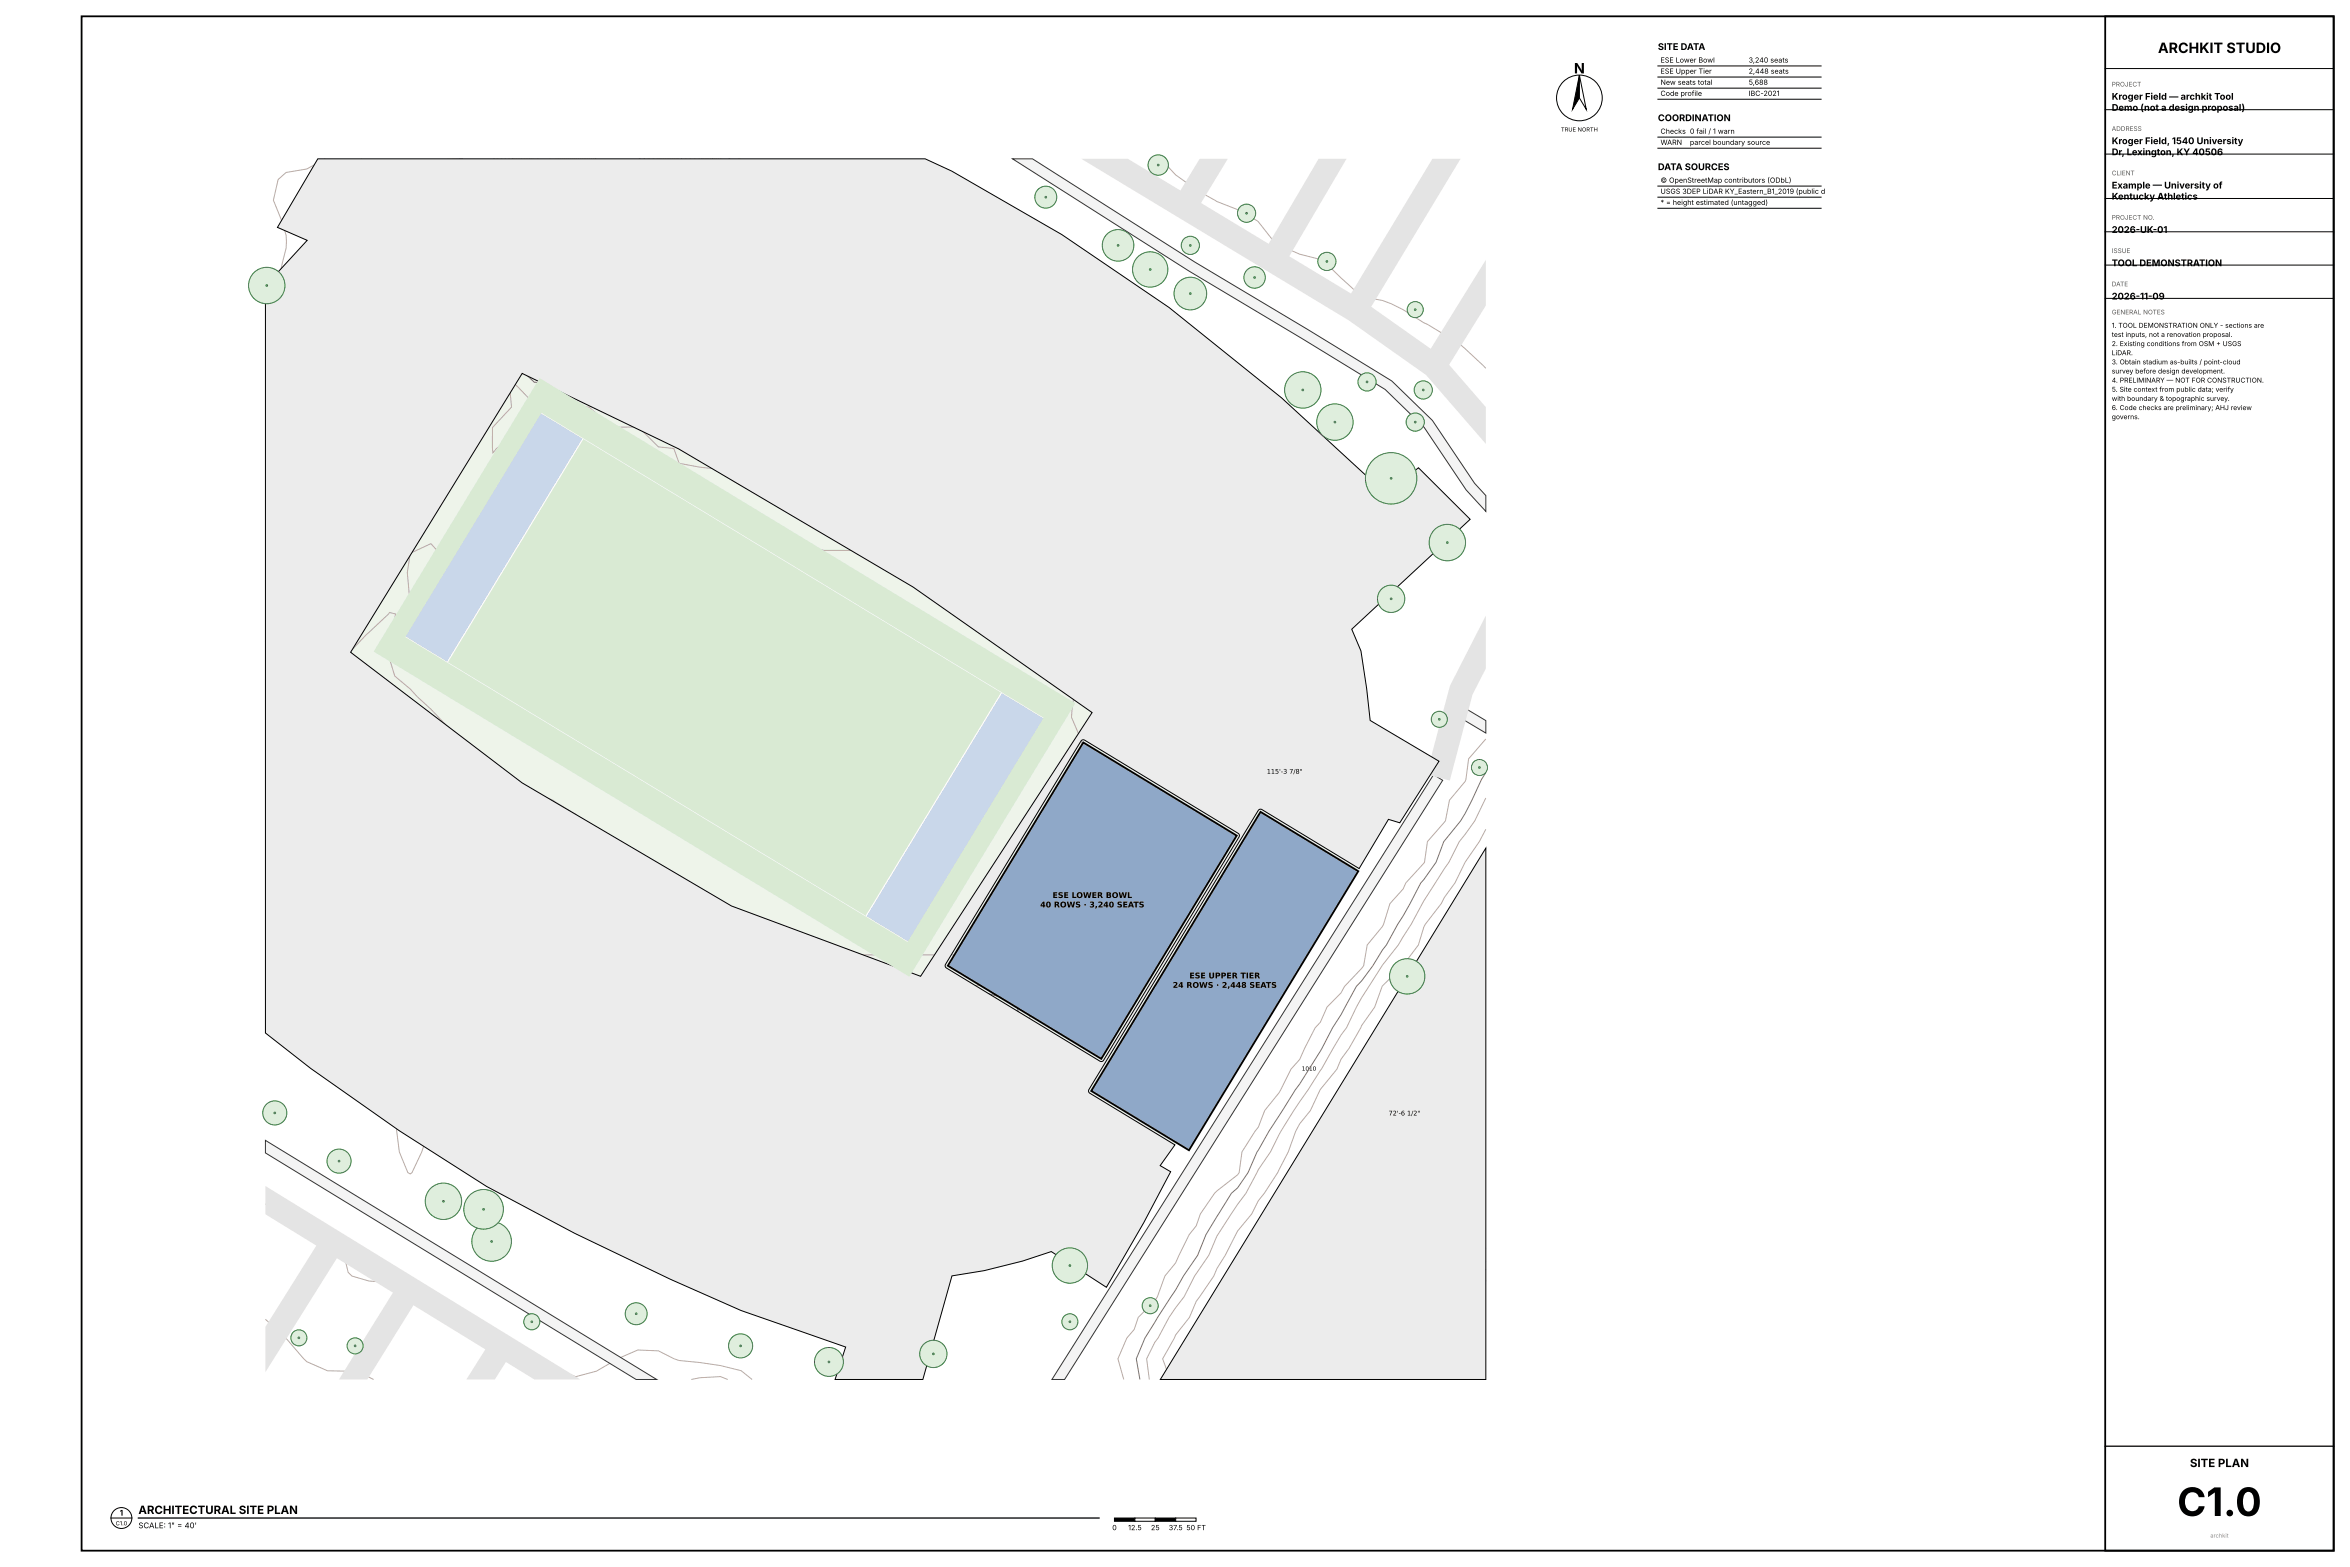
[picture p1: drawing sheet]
<svg xmlns="http://www.w3.org/2000/svg" width="914mm" height="610mm" viewBox="0 0 914 610" stroke-linecap="round" stroke-linejoin="round" font-family="sans-serif">
<defs><g id="words">
<text font-size="15.3" x="847.2" y="589.8">C1.0</text>
<g font-size="5.6">
<text x="839.7" y="20.6">ARCHKIT STUDIO</text>
<text x="612.4" y="28.6">N</text>
</g>
<g font-size="4.4">
<text x="852.1" y="570.7">SITE PLAN</text>
<text x="53.8" y="589">ARCHITECTURAL SITE PLAN</text>
</g>
<g font-size="3.6">
<text x="645.1" y="19.4">SITE DATA</text>
<text x="821.7" y="38.8">Kroger Field — archkit Tool</text>
<text x="645.1" y="47.1">COORDINATION</text>
<text x="821.7" y="43.1">Demo (not a design proposal)</text>
<text x="821.7" y="56.1">Kroger Field, 1540 University</text>
<text x="821.7" y="60.4">Dr, Lexington, KY 40506</text>
<text x="645.1" y="66.2">DATA SOURCES</text>
<text x="821.7" y="73.3">Example — University of</text>
<text x="821.7" y="77.7">Kentucky Athletics</text>
<text x="821.7" y="90.6">2026-UK-01</text>
<text x="821.7" y="103.6">TOOL DEMONSTRATION</text>
<text x="821.7" y="116.5">2026-11-09</text>
</g>
<g font-size="3.1">
<text x="404.8" y="353">40 ROWS · 3,240 SEATS</text>
<text x="409.5" y="349.3">ESE LOWER BOWL</text>
<text x="462.8" y="380.6">ESE UPPER TIER</text>
<text x="456.3" y="384.3">24 ROWS · 2,448 SEATS</text>
<text x="46.6" y="589.6">1</text>
<text x="53.8" y="594.5">SCALE: 1&quot; = 40'</text>
</g>
<g font-size="2.8">
<text x="646.1" y="24.4">ESE Lower Bowl</text>
<text x="646.1" y="28.7">ESE Upper Tier</text>
<text x="680.4" y="24.4">3,240 seats</text>
<text x="680.4" y="28.7">2,448 seats</text>
<text x="646.1" y="33">New seats total</text>
<text x="680.4" y="33">5,688</text>
<text x="646.1" y="37.3">Code profile</text>
<text x="680.4" y="37.3">IBC-2021</text>
<text x="646.1" y="52">Checks 0 fail / 1 warn</text>
<text x="646.1" y="56.4">WARN</text>
<text x="657.5" y="56.4">parcel boundary source</text>
<text x="646.1" y="71.1">© OpenStreetMap contributors (ODbL)</text>
<text x="646.1" y="75.4">USGS 3DEP LiDAR KY_Eastern_B1_2019 (public d</text>
<text x="646.1" y="79.7">* = height estimated (untagged)</text>
<text x="432.8" y="595.3">0</text>
<text x="438.9" y="595.3">12.5</text>
<text x="447.8" y="595.3">25</text>
<text x="454.8" y="595.3">37.5</text>
<text x="461.6" y="595.3">50 FT</text>
</g>
<g font-size="2.6">
<text x="821.7" y="127.5">1. TOOL DEMONSTRATION ONLY - sections are</text>
<text x="821.7" y="131.1">test inputs, not a renovation proposal.</text>
<text x="821.7" y="134.6">2. Existing conditions from OSM + USGS</text>
<text x="821.7" y="138.2">LiDAR.</text>
<text x="821.7" y="141.7">3. Obtain stadium as-builts / point-cloud</text>
<text x="821.7" y="145.3">survey before design development.</text>
<text x="821.7" y="148.9">4. PRELIMINARY — NOT FOR CONSTRUCTION.</text>
<text x="821.7" y="152.4">5. Site context from public data; verify</text>
<text x="821.7" y="156">with boundary &amp; topographic survey.</text>
<text x="821.7" y="159.5">6. Code checks are preliminary; AHJ review</text>
<text x="821.7" y="163.1">governs.</text>
</g>
<g font-size="2.5" fill="#555">
<text x="821.7" y="33.7">PROJECT</text>
<text x="821.7" y="50.9">ADDRESS</text>
<text x="821.7" y="68.2">CLIENT</text>
<text x="821.7" y="85.5">PROJECT NO.</text>
<text x="821.7" y="98.4">ISSUE</text>
<text x="821.7" y="111.4">DATE</text>
<text x="821.7" y="122.3">GENERAL NOTES</text>
</g>
<g font-size="2.5">
<text x="492.9" y="301">115'-3 7/8&quot;</text>
<text x="540.3" y="433.9">72'-6 1/2&quot;</text>
</g>
<g font-size="2.2">
<text x="607.4" y="51.2">TRUE NORTH</text>
<text x="506.5" y="416.5">1010</text>
<text x="45" y="593.4">C1.0</text>
</g>
<text font-size="2.2" fill="#888" x="860" y="598.2">archkit</text>
</g></defs>
<path d="M31.7 6.3h876.3v596.9h-876.3zM819.1 6.3h88.9v596.9h-88.9z" fill="none" stroke="#000" stroke-width=".7" stroke-linecap="butt"/>
<circle cx="47.2" cy="590.6" r="4.1" fill="none" stroke="#000" stroke-width=".39"/>
<path d="M433.6 590.5h8v1.3h-8z" fill="#000" stroke="#000" stroke-width=".39"/>
<path d="M441.6 590.5h7.9v1.3h-7.9z" fill="#fff" stroke="#000" stroke-width=".39"/>
<path d="M449.5 590.5h8v1.3h-8z" fill="#000" stroke="#000" stroke-width=".39"/>
<path d="M457.5 590.5h7.9v1.3h-7.9z" fill="#fff" stroke="#000" stroke-width=".39"/>
<circle cx="614.6" cy="38.1" r="8.9" fill="none" stroke="#000" stroke-width=".39"/>
<path d="M614.6 29.2v8.9l-2.7 4.4z" fill="#000" stroke="#000" stroke-width=".39"/>
<path d="M614.6 29.2l2.6 13.3-2.6-4.4z" fill="#fff" stroke="#000" stroke-width=".39"/>
<g fill="none" stroke="#000" stroke-width=".39">
<path d="M645.1 25.7h63.5M645.1 30h63.5M645.1 34.3h63.5M645.1 38.6h63.5M819.1 26.7h88.9M645.1 53.3h63.5M645.1 57.7h63.5M819.1 42.7h88.9M819.1 59.9h88.9M645.1 72.4h63.5M645.1 76.7h63.5M819.1 77.2h88.9"/>
<path d="M645.1 81h63.5M819.1 90.2h88.9M819.1 103.1h88.9M819.1 116.1h88.9M43.2 590.5h8.1"/>
</g>
<path d="M819.1 562.6h88.9M53.8 590.5h373.9" fill="none" stroke="#000" stroke-width=".5"/>
<g fill="#eef4ea">
<path d="M123.7 61.8h236.3l10.3 4.8 42.9 24.7 41.7 28.3 43.8 35.2 40.7 37.4 12.5-10.2 20.1 20-46 42.8 3.6 8.4 2.2 14.7 1.3 12.4 26.8 15.8-15.2 24-4.4-1.3-11.9 19.9-4.4-2.4-9.8 17.2-49.5 80.7-13.3 19.3 4.1 2.3-10.5 19.9-14.5 25.1-21.4-13.9-11.2 3.7-14.9 3.7-12.6 2-11.3 40.4h-34.2l4.1-12.7-40.6-14.2-27.5-12.1-37.3-17.9-34.2-18.2-33.9-21.7-34.6-24.3-17.6-13.7v-289.2l3.8-5.7 12.4-13.5-11.5-5z"/>
<path d="M209.4 155.7l202 122.5-57 93.2-202-122.6z"/>
</g>
<g fill="none" stroke="#bcaaa4" stroke-width=".39">
<path d="M126.5 61.8l-7.1 3.9-8.1 1.4-3.1 2.7-1.8 8.1 3.2 8a20.2 20.2 0 0 1 .3 16.1l-1.7 8.1 3.1 7.2v.8l-8 8.3M140.6 61.8l2.1 8 16.9 .2 .4-.2 7.7-7.6 12.4-.4M175.7 78.1h.1M193.9 61.8l-2.1 .9-8 .6-8.1 .9-8 2.3-3.4 3.3-4.7 1.3-16.1-.1-8 1.5-13.2 13.4-2.9 11.9-3.1 4.2-1.5 8.1-2.4 8-7.8 8.1-1.3 2M195.4 61.8l-3.6 1.6-8 .7-8.1 1.2-8 3.3-1.3 1.2-6.8 1.9-16.1-.1-8 2.4-11.7 11.9-2.7 8.1-1.7 7.3-.6 .7-2.1 8.1-3.8 8-7.7 8.1-1.9 3M196.8 61.8l-5 2.2-8 .9-8.1 1.5-7.1 3.4-9 2.5-16.1-.2-8 3.3-10.2 10.5-3.4 8.1-2 8-.5 5.4-.8 2.7-5.2 8-7.6 8.1-2.5 3.9M198.3 61.8l-6.5 2.9-8 1-8.1 1.8-4.8 2.3-11.3 3.1-16.1-.2-8 4.2-8.1 8.4a42.2 42.2 0 0 0-7.6 24.8 83.4 83.4 0 0 1-13.4 16.1l-3.1 4.8M200.5 61.8l-.6 .7-8.1 3.5-8 1.3-8.2 2.5-16 4.2-16.1-.1-8 4.8-7.1 7.2-1 2.4-3.1 5.7-2.6 8-.7 8.1-6 8-3.7 4.3-3.7 3.8-4.3 6.6M201.1 61.8l-1.2 1.4-8.1 3.5-8 1.4-5.7 1.7-18.5 4.8-16.1-.2-8 4.9-6.6 6.6-1.5 3.9-2.2 4.2-2.8 8-.8 8.1-6.1 8-7.3 8.1-4.9 7.6M201.7 61.8l-1.8 2.2-8.1 3.3-8 1.6-24.2 6.3-16.1-.2-8 4.9-6 6-2.1 5.4-1.4 2.7-3 8-.8 8.1-2.8 3.3-3.4 4.7-7.2 8.1-5.5 8.4M202.4 61.8l-2.5 2.9-8.1 3.3-8 1.7-24.2 6.1-16.1-.2-8 4.8-5.4 5.5-6.5 16.1-.8 8.1-3.4 4-2.9 4-7.1 8.1-5.1 8-1 1.3M203.6 61.8l-3.7 4.4-8.1 3.1-8 2.3-8.1 1.6-16.1 3.7-16.1-.2-8 4.9-4.2 4.3-2.8 8.1-1.1 1.8-2.6 6.2-.8 8.1-13.4 16.1-4.8 8-2.5 2.9"/>
<path d="M204.3 61.8l-4.4 5.1-8.1 3.2-8 2.5-8.1 1.2-16.1 3.7-16.1-.2-8 4.9-3.7 3.7-2.3 8.1-2.1 3.3-1.9 4.7-.9 8.1-13.4 16.1-4.7 8-3.2 3.7M204.9 61.8l-5 5.9-5.8 2.1-2.3 1.9-8 1.9-8.1 .9-15 3.4-1.1 .5-16.1-.5-8 4.9-3.1 3.1-2 8.1-3 4.8-1.3 3.2-.8 8.1-14 17-4.1 7.1-3.9 4.5M205.6 61.8l-5.7 6.6-3.8 1.4-4.3 3.5-8 1.3-8.1 .6-12.3 2.7-3.8 1.9-16.1-.5-8 4.1-2.5 2.5-1.7 8.1-3.9 6.3-.7 1.7-.8 8.1-6.5 7.7-6 8.4-2.1 2.1-3.4 5.9-4.6 5.3M206.8 61.8l-6.9 8.7-8.1 6h-16.1l-6.6 1.4-1.4 1.2-8.1 3.4-16.1-.5-8 2.6-1.3 1.3-1 8.1-3.8 8-2 5-.3 3.1-4.8 8-2.9 2.6-3.7 5.5-4.4 4.5-2 3.5-6 7M207.5 61.8l-4.4 8-3.2 7.9-1 .2 9 2.3h8.1l8-2.6 2.3-7.8-2.3-1.1-6.2-6.9M209.3 61.8l-1.4 2.7-1.8 5.3 1.8 4.5 8.1 1.4 8-4.2 .5-1.7-.5-.2-7-7.8M214.1 61.8l-.4 8 2.3 .9 1.4-.9-1.1-8M218.6 61.8l5.4 6 4.2 2 3.9 7.4 2.2 .7-2.2 2.5-8.1 3.8-16.1 .4-8 2.3-8.1 1.2-14.4 5.9a41.4 41.4 0 0 0-17.8 10.1l-8 5.4a147.7 147.7 0 0 0-16.1 21.1l-2.6 3.6a234.5 234.5 0 0 0-13.5 20.5l-2.8 3.7-3.1 8-2.2 3.6-3.9 4.5-4.1 6.5M220.2 61.8l3.8 4.3 7.8 3.7 .3 .5 8 5.2 8.1-1.6 4.1-4.1 3.9-.9 7-7.1M221 61.8l3 3.4 8.1 4.1 1.9 .5 6.1 4.2 8.1-3.2 1-1 7-1.6 6.3-6.4M221.7 61.8l2.3 2.5 8.1 4.5 4.2 1 3.8 2.6 5.7-2.6 10.4-2.3 5.6-5.7M222.5 61.8l1.5 1.7 8.1 4.7 6.5 1.6 1.5 1.1 2.3-1.1 5.8-1 8-2 4.9-5"/>
<path d="M224.1 61.8l8 5.3 8 1.8 8.1-1.3 8-2.2 3.5-3.6M224.9 61.8l7.2 4.7 8 1.7 8.1-1.2 8-2.3 2.8-2.9M225.8 61.8l6.3 4.2 8 1.4 8.1-1 8-2.4 2.1-2.2M226.6 61.8l5.5 3.6 8 1.3 8.1-.9 8-2.6 1.4-1.4M228.3 61.8l3.8 2.5a35.5 35.5 0 0 0 24.1-2.5M229.1 61.8l3 1.9 8 .8 8.1-.5 6.3-2.2M230 61.8l2.1 1.4 8 .6 8.1-.4 4.6-1.6M230.8 61.8l1.3 .8 8 .5 8.1-.3 2.8-1M264.3 65.7l8 3.4 8 .7 8.1 8.1 8 7.4 8.1 .4 6.1 8.3 1.9 1.9 9.3 6.1 6.8 6.8 8.1 .7 16.1 .2 .8 .4 7.7 8-.5 3-8 .8-24.2 .2-8-.6-8.1-2.1-3.3-1.3-4.7-3.8-10.6-4.2-12.3-8.1-1.3-1.8-8-2.5-8-3.2-.8-.5-2.5-8.1-.4-16.1zM266.7 61.8l5.6 4.5 8 2.4 1.6 1.1 6.5 6.6 2.5 1.5 5.5 5.1 8.1 1.7 8 8.4 2.1 .9 6 5.4 5.1 2.6 2.9 3 8.1 2.9 16.1 .8 3.4 1.4 4.6 4.8 2.2 3.2-.1 8.1 6.4 8-.4 1.5-8.1 1.5-16.1-.2-16.1-.7-5.3-2.1a130.1 130.1 0 0 0-19.2-8 69 69 0 0 0-23.8-11.8l-8-2.8-2.6-1.5-5.4-4.2-8.1-3.3a243.2 243.2 0 0 1-32.2-9.6 104.3 104.3 0 0 0-32.2 2.7l-8 3.7a42 42 0 0 0-20.8 10.7 167.9 167.9 0 0 0-27.5 32l-5.9 8.2-3.7 8.1-5.1 8a59 59 0 0 1-10.5 16.1l-2.7 8.1-4.3 5.2M268.4 61.8l3.9 3.1 8 3.3 2.3 1.6 5.8 5.9 3.7 2.2 4.3 4 8.1 2.3 8 8.4 3.2 1.4 4.9 4.4 7 3.6 1 1.1 8.1 4 8 .3 8.1 .8 4.6 1.9 3.4 3.5 3.1 4.5 .8 8.1 4.2 5 1.6 3-1.6 5.1-8.1 3.5-16.1-.2a48.4 48.4 0 0 1-24.1-5.3l-8.1-3.9-8-2.9a76.7 76.7 0 0 0-24.2-12.5l-8-3-8-4.5-16.1-5.5-8.1-1.9-8-3.8-8.1-2.4-8-.2-16.1 .4-13.5 4.9a95.6 95.6 0 0 0-18.7 8.8 94 94 0 0 0-16.1 16.1l-6.6 7.3-1.5 3.4-2.8 4.7-6.6 8-3.2 8.1-3.5 4.2-2.5 3.8-4.2 8.1-5.9 8-3.5 8.8-8 10.6M270.2 61.8l2.1 1.7 8 4.2 3 2.1 5.1 5.2 5 2.9 3 2.8 8.1 3 8 8.4 4.3 1.9 3.8 3.5 16.1 8.7 8 .5 8.1 1 5.9 2.4 2.1 2.2 3.9 5.8 1.8 8.1 2.4 2.9 2.7 5.1-2.7 8.7-8.1 2.3a325.8 325.8 0 0 1-32.2-1l-5.9-1.9-10.2-4.6-8-3.1a54.1 54.1 0 0 0-16.1-9.3l-8.1-2.6-16-8.2-8.1-2.4-8-3.4-8.1-1.6a37.1 37.1 0 0 0-24.1-6.4h-8.1l-8-.5-4.2 1.8a83.6 83.6 0 0 1-20 8.9l-8 5.2-8.1 6.6-10.6 11.5-3.7 8.1-1.8 3.1-4.2 4.9-3.4 8.1a60 60 0 0 0-11 16.1 147.5 147.5 0 0 0-14.1 24.1l-5.7 8.1-1.8 3"/>
<path d="M271.9 61.8l8.4 5.3 3.7 2.7 4.4 4.4 6.2 3.7 1.8 1.7 8.1 3.6 8 8.4 5.3 2.4 2.8 2.5 8 4.6 8.1 4.3 8 .6 8.1 1.2 7.1 2.9 .9 .9 4.8 7.1 2.7 8.1 4.4 8-1.5 8.1-2.3 4.2-8.1 1.2-24.1-.2-8.1-.4-8-1.5-16.1-7-8.1-5.7-8-3.1-8.1-2.3-16-8.9-8.1-2.6-8-3.1-8.1-1.7-8-3.8-8.1-2.1-24.1-1.5-11.9 6.3-4.2 1.9-8.1 2.8-4.7 3.3-3.3 3.1a73.6 73.6 0 0 0-16.1 15.7l-2.6 5.4-4.4 8a80.8 80.8 0 0 1-10.2 16.1l-10.3 16.1-4.7 5.9-1.2 2.2-3.2 8-3.7 6.6-8 12.6M273.7 61.8l11.8 8 2.9 3 16.1 9.4 8 8.4 7.5 3.4 8.6 5.7 8.1 4.1 8 .8 8.1 1.6 8 3 .9 .9 5.6 8 2.9 8.1 4.8 8 .1 8.1 1.5 8-7.7 3.8h-48.3l-10.3-3.8-5.8-2.6-8.1-6.2-8-2.7-8.1-1.6-8-5.4-8-3.8-8.1-3.3a63.9 63.9 0 0 1-24.1-9.3l-16.1-2.8-8.1-1.8-8 1.6-8.1 3.5-7.1 2.2a70.4 70.4 0 0 0-17 13.7 56.5 56.5 0 0 0-16.1 21.1l-8.1 14a306 306 0 0 1-16.1 26.2 127.1 127.1 0 0 1-14.1 21.6l-4.3 8.1-3.5 8-2.2 9.1M274.5 61.8l11.7 8 2.2 2.2 8 4.6 1.4 1.3 6.7 3.8 8 8.4 8.1 3.5 8 5.4 8.1 4 8 .9 8.1 1.8 8 2.8 1.7 1.6 5.7 8 2.8 8.1 5.1 8 1.8 16.1-1 7.6-8 .4h-48.3l-19.6-8-4.6-3.5-8-3.5-8.1-2.1-8-4.7a61.5 61.5 0 0 0-24.1-9.1l-8.1-3.8-8-4.3-8.1-1.7-16.1-2.8-8 1.9-8.1 3.8-8 3.2a104.8 104.8 0 0 0-16.1 13.7l-4.8 4.9a55.3 55.3 0 0 0-11.3 18.6l-7.4 13.6-6 8-2.7 8.6a202.4 202.4 0 0 0-18 23.6 133.7 133.7 0 0 0-10.6 24.2l-3.3 8-.3 2.7M275.3 61.8l11.6 8 1.5 1.5 8 4.5 2.2 2.1 5.9 3.3 8 8.4 8.1 3.1a53.7 53.7 0 0 0 16.1 9.4l8 1.1 8.1 2 8 2.6 2.4 2.3 5.7 7.8a37.6 37.6 0 0 0 8.3 16.3l1.8 16.1 2.4 8.1-4.5 4.8h-56.3l-8.1-3.8-1.3-1-17.9-8.1-4.9-2.5-14.8-5.5-9.3-6-16.1-5.3-8.1-4-2.7-.8-5.3-2.7-8.1-3.1-8-1.1-8.1-.4-8 3.2-16.1 7a149 149 0 0 0-24.2 22.9l-3.5 6.4-3.1 8-5 8.1-6.3 8-2.7 8.1-3.5 4.9a95.1 95.1 0 0 0-16.1 23.5l-2 3.8a98.3 98.3 0 0 0-9.8 24.1l-.9 8.1 1 16.1 8.7 16 7.8 8.1 19.3 18.7 8.1 8.5 9 5 7.1 5.7 15.2 10.4a120.3 120.3 0 0 1 25 18.7l8.1 4.1 8 4.7 8.1 6.2 8 2.4 19 12.2 5.2 2.7 8 2.5 16.1 9.7 8 2 16.1 7.3 8.1 .8 7.7-.9 8.4-.2 32.2-.2 1.9 .4 6.1 2.2 3 5.9-4.2 8-6.8 5.9-1.8 2.2-6.3 4.5-11.7 11.6-4.4 5.2-8 3.8-8.1 .9-8 4.3-2 1.9-14.1 7.1-.9 .9-7.2 4.2-8 .9-8.1-1.5-5.3-3.6-2.7-2.2-8-1.4-6.6-4.4-1.5-1.5-16.1-3.9-8-4.9-7.3-5.8-.8-1.3-8-5.3-8.1-4.6h-8l-8.1-3.2-1.6-1.7-6.4-5.4-8.1-7.5-8-1.6-11.1-9.7-5-3.4-8.1-7.6-8-3.4-8.1-5.1-4.6-4.6-3.4-2.9-4.2-5.2-3.9-3.8-5.6-4.2-2.4-2.6M276.2 61.8l4.1 2.7 8.1 6.1 8 4.3 3.1 3 5 2.8 8 8.4 8.1 2.8a39.4 39.4 0 0 0 24.1 10.5l16.1 4.7 3.1 3 5 6.8 1.2 1.2 2.5 8.1 5.6 8 .6 8.1 1.2 8 5.3 8.1-.3 4.3-3.1 3.7-5 1.4h-56.3l-4.4-1.4-3.7-1.6-8.6-6.4-15.5-6.7a123.2 123.2 0 0 1-24.1-11.2l-8.1-2.6-8-3.4-8.1-5.1-8-1.7-2-1.5-6.1-3.1-8-1.5-8.1 1.7-16.1 8.6-6.8 2.3-1.2 .2-9 7.9-7.1 8-8.1 8.2-2.8 7.9-4.9 8.1-6 8-2.4 4.1-1.4 4-6.6 10.4-8.1 11.3-8 14.4a85.2 85.2 0 0 0-8.8 28.3l1 8 .1 8.1a65.8 65.8 0 0 0 18.5 24.1l13.3 13.2 3.5 2.9 7.4 8 12.4 8.1a136.9 136.9 0 0 1 17 12.8l16.1 10.4a53.1 53.1 0 0 0 16.1 11.9l7.8 5.1 8.3 4.6 9.5 3.5 28.2 16.1 2.5 .7 8 4.8 3.3 2.5 4.8 3.2 8 1.6 16.1 7.6 8.1 2a690.3 690.3 0 0 1 48.3-.7l8 1.5 1 .9 3.7 8.1-4.3 8a128.8 128.8 0 0 1-16.5 13.5 144.8 144.8 0 0 0-16.1 17l-8 3.5-8.1 1-8.7 5.3-15.2 8-8.3 4.8-8 1-8.1-1.7-8-5.6-8-1.6-8.1-5.7-16.1-3.9-8-4.9-8.1-6.4-8-5.8-8.1-4.6h-8l-8.1-3.2-2.4-2.6-5.6-4.8-8.1-7.5-8-1.4-12.3-10.5-3.8-2.7-8.1-7.6-8-3.3-8.1-5.2-8-7.6-4.6-5.8-3.5-3.4-6.2-4.6-1.8-2M277.8 61.8l12.2 8 6.4 3.4 4.9 4.7 3.2 1.8 8 8.5 8.1 2 4.5 3.8 3.5 2.4 8.1 2.8 8 1.1 2.4 1.7 13.7 3.7 4.5 4.4 3.6 4.9 3.2 3.1 2.1 8.1 2.7 4.1 3.2 3.9 .5 8.1 1.5 8 5.4 8.1 .5 8-2.1 8.1-.9 1.8-64.4 .1-8.1-2-8-5.3-3-2.7-12.2-8-.9-.4-8.1-1.1a39.5 39.5 0 0 0-24.1-9.4l-5.2-5.2-2.8-1.6-8.1-6.5-8 2.3-8.1-5.9-8-4.1-13.1 7.7-3 .9-8.1 1.3-8 2.3-3.9 3.6-3.7 8-.5 3.5-1.6 4.6-6.4 10-5.8 6.1-5.2 8a125.7 125.7 0 0 1-13.2 20.2l-6.8 12-1.2 3.4-2.8 4.7-5.3 6.3-5 9.8a59.3 59.3 0 0 0-.6 32.2l2.4 8 3.2 4 8.1 3.9a48.2 48.2 0 0 0 16.1 17.1l15.9 15.2 8.2 5.7 8.1 6.5 3.7 3.9 4.3 2.9 8.1 4.4 8 7 5.4 1.8 2.7 1.7 8 3.2 8.1 6.4 8 4.4a47.9 47.9 0 0 1 18.7 8.5l5.5 3.4 8 3.3 3.9 1.3 4.1 3.2 5 4.9 3.1 2.3 16.1 3.1 2.7 2.6 9.7 8.1 3.7 1.7 48.3-.2 8 .5 6.3 6 1.8 7.8a52.9 52.9 0 0 1-16.1 18.3 80.5 80.5 0 0 0-23.6 22.2l-.6 .6-8 3-8.1 .9-5.8 3.6-2.2 1.8-8.1 3.3-5.4 2.9-2.6 2.4-8.1 3.7-8 1-8.1-1.9-8-5.4-8-1.9-10.8-5.9-13.4-3.4-8-4.7-8.1-5.7a55.1 55.1 0 0 0-16.1-10.7h-8l-8.1-3.3-3.9-4.4-4.1-3.5-8.1-7.6-8-1-16.1-13.2-8.1-7.8-8-3.1-8.1-5.4-8-7.8-5.6-7-2.5-2.4-8-6.2M278.6 61.8l9.8 5.5 3.2 2.5 4.8 2.6 5.7 5.5 2.4 1.3 8 8.5 8.1 1.6 5.5 4.7 2.5 1.7 8.1 2.5 8 .9 4.1 2.9 4 1.2 8 1.8 5.2 5.1 2.9 3.9 4.2 4.1 1.9 8.1 1.9 2.9 4.2 5.1 .4 8.1 1.7 8 5.4 8.1 1.1 8-.1 8.1-1.3 8-3.3 1.1h-64.4l-4.3-1.1-3.8-1.2-8.9-6.8-7.2-6-8-3-8.1-2-8-5-8-3.6-8.1-1.8-5.1-2.8-2.9-3-8.1-5.7-8-.1-8.1-4.5-4-2.8-4-1.7a72.7 72.7 0 0 1-24.2 5.2l-8 3.1-1.6 1.5-3.7 8v8.1l-16.6 24.1-2.9 8.1-13.7 16.1-4.2 8a37.8 37.8 0 0 1-13.7 20.6l-2 3.6a40.4 40.4 0 0 0 1.1 32.2l.9 3.9 2 4.1 6.1 3.1 5 4.9 3 4.3 8.1 6.4 8 5.4 7.8 8.1 8.3 8 8.1 6.4a48.7 48.7 0 0 0 16.1 14.7l4.2 3.1 3.8 3.4 8.1 3 6.5 1.6 1.5 .7 9 7.4 7.1 4.2a51.9 51.9 0 0 1 23.7 11.9l8.5 3.8 8 1.9 4.1 2.3 4 4 8 2.8 8.1 1.4 8 7.9 8.1 3h56.3l8.1 1.3 .5 11.8 1.1 8.1-1.6 1.6a54.4 54.4 0 0 1-16.1 17.6l-7.5 4.9-8.6 7.9-6 8.2-2.1 2-8 2.4-8.1 1-4.3 2.7-3.7 3-8.1 2.7-4.2 2.3-3.8 3.5-8.1 3.2-8 1.1-8.1-2-8-4.6-1.4-1.2-6.6-1.6-13.4-6.4-10.8-2.7-8-3.9-1.5-1.5-6.6-4.6-3.6-3.4-4.4-3.2-8.1-3.8h-8l-1.5-1.1-6.6-2.7-4.7-5.3-3.3-2.8-8.1-7.7-8-.7-6.2-4.9a185.4 185.4 0 0 1-18-16.3l-8-3.1a60.1 60.1 0 0 1-16.1-13.3l-6.1-7.6-2-1.9-8-5.9M279.4 61.8l9 4.2 4.9 3.8 3.1 1.7 6.6 6.4 1.5 .8 8 8.5 8.1 1.3 8 6.5 8.1 2.2 8 .7 5.8 4.1 10.3 2.3 5.9 5.8 2.2 3 5.2 5 1.7 8.1 6.3 8 .3 8.1 1.8 8 5.6 8.1 5.3 24.1-2.1 4.8-8 1.7h-64.4l-8.1-3-6.7-3.5a171.2 171.2 0 0 0-17.4-10l-8.1-2.8-8-5.2-8-3.8-8.1-2.2-8-3.9a151.8 151.8 0 0 1-24.2-10.2l-8-2.3-8.1-1.5-8-2.2-8.1 .7-7.1 3.2-4 8 1.8 8.1-5.2 8a116.2 116.2 0 0 0-14.8 24.2l-2.9 4.5-10.5 11.6-4 8-3.4 8.1-4.5 8-8.3 8.1-1.5 2.7a29.4 29.4 0 0 0 0 22.1l3.6 7.4 4.5 5.9 2.9 2.1 5.1 5 13.8 11.1 2.3 1.6 8.1 8.1 7.8 6.4 8.3 7.5 5.2 8.6 2.8 3 4.1 5 4 2.7a39.8 39.8 0 0 0 24.1 10.8l7.1 2.6 1 .8 6.7 7.3 1.3 .8 16.1 6.1a70.2 70.2 0 0 0 16.1 10.1l8 .3 8.1 4.9 8 1.9 8.1 1.3 8 5 8.1 2.2 8 1.5h56.4l3.9 6.1-1.3 8.1-.3 8 .8 8.1-3.1 3.1a58.6 58.6 0 0 1-21.8 21l-10.4 9.7-4.6 6.4-3.5 3.5-8 1.8-8.1 1-2.8 1.8-5.2 4.2-8.1 2.2-2.9 1.6-5.1 4.5-8.1 2.9-5 .7-3 1.3-1.4-1.3-6.7-1.8-8-3.5-3.4-2.8-4.6-1.1-8.1-3.2-8-3.7-8.1-2-8-3-3.1-3.1-5-3.5-4.7-4.5-3.3-2.4-8.1-2.9h-8l-3.6-2.8-4.5-1.8-5.5-6.2-10.6-9.9-8-.5-7.2-5.7a96.4 96.4 0 0 1-18.6-16.1l-6.4-2.5a66.9 66.9 0 0 1-22.7-21.7l-1.5-1.5-8-4.4M280.2 61.8l8.2 2.9 6.5 5.1 1.5 .9a206.4 206.4 0 0 1 16.1 16l8.1 .9 8 6.8 8.1 1.8 8 .4 7.5 5.4 8.6 1.6 6.6 6.5 1.5 2 6.1 6 1.6 8.1 6.5 8 .2 8.1 1.7 7.1 .9 .9 5 8.1 2.1 7.9 3.2 8.2 1.9 8-1.8 8.1-3.3 2.5-8 .6h-64.4l-16.1-6.7-8.1-3.8-8-6.4-8.1-2.1-8-5.3-8-4.3-8.1-2.3-8-3.2-8.1-.4-8-6.6-6.1-2.3-2-1.1-8-3.4-8.1-.9-2.8-2.6-5.2-2.2-8.1 .3-4.2 1.9-4.6 8 .8 2.8 3.2 5.3-5.5 8-6.1 8.1-3.4 8-4.3 4.4-6 11.7-7.3 8.1-2.8 2.5-2.8 5.5-3.2 8.1-4.3 8-8.3 8.1-4.1 8-.6 8.1 1.9 8 5.3 8 8 6.3 32.2 30.4 7.1 3.6 1 .9 6 7.1 2 4.4 7.5 11.7 8.6 3 4.6 5.1 3.5 1.5 8 .9 8.1 1.8 7.2 3.8 6.4 8.1 2.5 .9 8 1.2 8.1 6.9 8 3.7 8 .7 8.1 4.9 8 2.4 8.1 1.2 8 2 8.1 5.7 8 .4h56.4l5.1 2.2 2.9 6.2 .4 1.8-3.5 8.1-.8 8 .6 8.1-4.7 4.7a57.9 57.9 0 0 1-20.1 19.4l-12.1 11.7-3.2 4.4-4.9 4.9-16.1 2.3-1.4 .9-6.6 5.5-8.1 1.6-1.7 .9-6.3 5.6-8.6 2.5-7.5 3.5-3.5-3.5-12.6-3.7-5.5-4.4-10.6-3-8-2.7-2.8-2.3-13.3-3.5-4.7-4.6-3.4-2.4-5.9-5.6-2.1-1.6-8.1-2h-8l-5.8-4.5-2.3-.9-6.3-7.1-9.8-9.3-8-.3-8.6-6.5-7.5-4.5-11.7-11.6-4.4-1.7-8.1-3.7-11-10.7-4-8.1-1.1-1-8-3M287.3 61.8l9.1 1.7 15.5 14.4 .6 1.5 8.1 5.4 .9 1.1 7.1 1.1 7.2 7 8.9 .2 8.1 .6 7.3 7.2 .7 .1 8 8 8.1 4.8 8.1-1.4 5-3.4 3-1.2 8.1-.1 8-1.7 8.1-.3 4.7 3.3-2.1 8 1.4 8.1 .4 8 .2 56.4-2.8 8-1.8 1-8.1 1.6-8 3.7-8.1 1.1h-72.4l-8.1-4.7-1-2.7-7-.4-8.1-7.9-8-1.4-8.1-5-.9-1.4-7.1-.8-8-1.5-2.1-5.7-6-.7-8-7.7-8.1 .1-8-5.3-2.9-2.5-21.3-1.2-8-8.1-1.6 1.2 .7 8.1-7.4 8 .2 9.7 1.4-1.6 6.7-5.1 8-4.4 8.1 .2 2.6 1.2 5.4 1.6 8.1 1.7 8 2.5 2.6 2.3 5.5 2.6 8 2.9a63 63 0 0 1 24.1 15.1l8.4 3.5 7.7 6.2 8.1 2.9 8 4.8 8.1 1.6h72.4l8.1 3.8 3 4.9 5 3.2 2.8 4.8 3.4 8.1 .5 16.1 1.4 5.4 1.4 2.6-1.7 16.1 3.5 8 2.6 8.1 2.2 5.4 1.5 2.6 .6 8.1-2.1 4.1-4.3 12-5.7 8-3 8.1-6.5 8-.7 8.1-3.9 5.7-3 2.3-5.1 2.9-8 1h-64.4l-8.1-3.1-8-1.9-8.1-3.5-8-6.9-8-4.6-8.1-1.8-11.6-6.2-4.5-2.9-8-3.9-1.1 6.8 1.1 2.7 4.8 5.3 3.2 .5 8.1 3 6.6 4.6 9.4 .8 7.2 7.2 .9 .4 8 .5 7.1 7.2 1 .2 8 .1 8.1 6.1 8 1.3h56.4l.7 .3 7.3 .2 7.8 7.9-.2 8-1.9 8.1-5.7 5.8-.4 2.2 .2 8.1-8 8-1.4 8.1-6.5 6.4-8.4 1.6-23.8 23.8-9.5 .4-6.6 6.5-9 1.5-7.1 5.6-8.9 2.5-7.2 7.1-8 .6-7.8-7.7-8.3-.4-8-2.5-5.2-5.2-2.9-.5-8-.4-10.5-7.1-5.6-.3-7.8-7.8-8.3-4.6-3.8-3.4-12.3-.3-8.1-1-6.8-6.8-1.1-8-8.2-5.7-9 5.7-2.6 8-3.8 8.1-.7 .5-.9-.5-3.3-8.1-1-8-.5-8.1-2.2-8-15.9-16.1-8.4-.4-15.8-15.7-.3-8.1-8-.2M451.7 61.8l5.7 6.2a76.5 76.5 0 0 0 24.2 13.6l7.7 4.3 6.4 8.1 2 1.4 8 3.5 8.1 2 1.7 1.1 14.4 13.4 8 1.5 3.4 1.2 4.7 2.4 8 5.1a127.5 127.5 0 0 1 16.1 10.1l8 7.6M135.5 85.8l8-1 16.1 .4 8.1-.4 4.1 1.1-4.1 2.3-8.1 6.2-8 4.7-8.1 7.1-8 9.6-2.6-5.7 2.1-16.1z"/>
<path d="M119.4 125.9l1.4 .3-1.4 3.5-.2-3.5zM103.3 142l6.7-7.8 1.3-2.2 5.6-5.8 2.5-3.8 4.9-4.3 3.1-6.2 1.8-1.8 4.9-16.1 .7-8.1 .7-.7 8-1.8 16.1 .5 8.1-1.9 4.7-4.1 3.3-.7 13.2 .7-5.1 5.5-1.3 2.5a161.6 161.6 0 0 0-26.4 16.1l-4.5 3-5.5 5.1-7 8-11.7 17.5-8 12.9-7.3 9.9-3.2 8-5.6 6.7M103.3 146.1l3.3-3.8 4.7-9.1 6.7-7 1.4-2.1 6.8-6 1.2-2.4 5.6 2.4-9.6 16.1a145.7 145.7 0 0 1-12.1 19.2l-4.9 5-3.1 6.9M159.6 215.3l8.1-3.8 2.8 3.2a45.9 45.9 0 0 1-10.9 17.9l-.4-1.8-.7-8zM142.5 246.9l9.1-8.6 2.3 .6-1.2 8-1.5 8.1 2.4 8 6 5 2.8 3.1 5.3 4.8a181.4 181.4 0 0 0 20 19.3l4.1 3.9 8.1 3.6 8 5.9 7.3 2.7 8.8 5.5 3 2.5 5.1 3.2 5.6 4.9 2.4 1.6 6.9 6.4-6.9 1.3-15.2-1.3-8.9-7.5-8.1-7.9-2.4-.7-5.6-5.6-4.7-2.4-3.4-4.5-8.6-3.6-15.5-15.2-1.6-.9-6.5-6.5-1-1.5-15.1-15.3-2-.8-6-6.6v-2zM103.3 264.1l.6 7 6.5 16 9 9.6 15.8 14.6a198.7 198.7 0 0 1 16.4 16.3l16.1 10.9a270.1 270.1 0 0 0 24.1 15.4l8.1 5.6 8 7.2 1.9 .9a51.7 51.7 0 0 1 22.3 13.3l8 3.3a167.1 167.1 0 0 0 24.2 14.5l8 2.7 11.1 6.5 5 2.5 8 2.1 8.1 4.4 8 3.3 8.1 .1a218 218 0 0 1 32.2-1.6h16.1l8 2.8 1.3 2.5-4.4 8-4.9 4.2-3.1 3.9-5 3.5-12.6 12.6-3.5 4.2-8 3.9-8.1 .9-8 4-3.3 3.1-4.8 2.4-8 3.5-2 2.1-6.1 3.6-8 .8-8.1-1.4-4.4-3-3.6-2.9-8-1.2-5.9-3.9-2.2-2.3-16.1-3.8-8-4.9-6.4-5.1-1.7-2.6-16.1-9.5h-8l-8.1-3.1-16.1-14.4-8-1.8a98.9 98.9 0 0 0-16.1-13.1l-8.1-7.5-8-3.5-8.1-5-3.9-3.9-4.1-3.5-3.7-4.6-4.4-4.3-4.9-3.7-3.1-3.3M103.3 281.4l2.7 5.7 7 8.1a62.9 62.9 0 0 0 15.4 16.1 189.3 189.3 0 0 1 18.1 16.1 214.6 214.6 0 0 0 21.2 16.6l8 5.8 8.1 4.6 16.1 10.6 2.9 2.6 5.1 3.3a52.2 52.2 0 0 1 24.2 13.8 302.4 302.4 0 0 0 32.2 18.2l8 2.9 8 5.1 8.1 3.3 8 2.1 8.1 4.8 8 3.3 5.9-.4a268.1 268.1 0 0 1 42.4-1.9h8.1l5.3 1.9-2.4 8-2.9 2.5-4.5 5.6-3.6 2.6-13.5 13.5-2.6 3.1-8 3-8.1 2-8 3.7-4.6 4.3-3.5 1.7-8 3.1-3.1 3.2-5 2.9-8 .8-8.1-1.2-3.6-2.5-4.4-3.5-8-1.1-5.1-3.4-3-3-16.1-3.8-8-4.9-5.5-4.4-2.6-3.9-8-4.6-8.1-4.6h-8l-8.1-3-8-6.8-8.1-7.3-7.9-2a85.5 85.5 0 0 0-16.2-13.1l-8.1-7.4-8-3.6-8.1-4.9-3.2-3.2-4.8-4.1-3.2-4-4.9-4.8-4.3-3.2-3.7-4M103.3 296.7a132.7 132.7 0 0 0 16.1 17 109.8 109.8 0 0 0 16.1 13.7l8.4 8 7.7 5.6 8 6.6 8.1 3.9 11.6 8.1 4.5 4.6 6.8 3.4 1.2 1 8.1 4.5 8 5.7 8.1 1.7 4.3 3.2 3.7 4.1 8.1 6.2 8 4.2a95.7 95.7 0 0 0 17.7 9.7l6.5 3.7 8 3.4 8 5.1 8.1 2.6a79.6 79.6 0 0 1 22.9 9.3l1.2 1.1 8.1-.5 8-.9 32.2-.1 1.1 .4-.1 8.1-17.1 17-16.1 1.6-5.2 5.5-2.8 1.3-7.2 6.8-8.9 2.5-5.2 5.5-2.9 1.7-8 .7-8.1-1.1-8-6.2-8-.7-3.7-2.4-4.4-4.5-16.1-3.7-8-4.9-3.7-3-4.4-6.5-2.8-1.6-5.2-5.1-8.1-1.7-8-.1-3.1-1.1-5-5-7.9-3.1-8.2-7.3-3-.7-5-5-3.9-3.1-4.2-3.8-8-2.8-8.1-7.2-5.1-2.3-2.9-2.4-8.1-3.8-8-7.1-2.2-2.8-5.9-5.7-3-2.3-5-5.3M578.1 287.5l-6.7 7.7-1 8-.3 .8-6.1 7.3-1.6 8-7 8.1-1.1 8-7.3 8.1-1 2.4-5.2 5.6-2.9 9-5.9 7.1-1.4 8.1-7.4 8-1.4 2.6-5.4 5.5-2.6 5.9-2.1 2.1-6 12.4-3.4 3.7-4.6 9.2-5.6 6.9-2.5 6.5-6.3 9.6-1.1 8.1-.6 .8-9 7.2-5.5 8.1-1.6 4.6-2.8 3.4-5.3 11-4.1 5.1-2.9 8.1-1 1.5-6.5 6.5-1.6 4.7-2.9 3.4-3.4 8 2.3 8.1M103.3 302.5a181.4 181.4 0 0 0 32.2 29.8 73 73 0 0 0 16.1 13.5l7 5.7 9.1 5.3 5.6 2.8 2.4 1.7 6.1 6.3 2 4.8 6.2 3.3 1.8 1.6 8.1 2.4 8 3 7.1 1 1 1.1 4.5 7 3.5 3.6 9.1 4.4 7 4.8 8.1 2.3 2 1 13.6 8a68.6 68.6 0 0 1 16.5 8.3l16.1 5.5 8.5 2.3 7.6 7 6.1 1.1 2 4.8 2.2 3.2v8.1l-2.1 8-8.2 4.1-1.6 4-6.4 1.4-6.3 6.6-1.8 1-8 .7-8.1-.9-8-6.3-8-.6-2.9-1.9-5.2-5.3-12.5-2.8-11.6-5.7-2.9-2.3-5.2-7.8-8-7.7-16.1-.4-.6-.2-7.5-7.4-1.6-.7-6.4-6.4-8.7-1.6-7.4-7.5-8.1-7.3-8-.7-8.1-7.1-3.5-1.6-4.5-3.7-8.1-3.2-8-7-1.8-2.2-6.3-6.2-2.4-1.8-5.6-6M103.3 308.7l8 9.2 8.1 6.6a147.8 147.8 0 0 0 16.1 12.8 107.3 107.3 0 0 0 17.3 14.2 129.2 129.2 0 0 1 22.2 16.1l.8 8.1-4.6 8-3.5 5.8-7.1 10.3-1 1.1-8 5.6-8.1-5.8-2-.9-6-5-8.1-2.6-8-6.9-8.1-8.3-1.8-1.3-6.2-6.7M103.3 314.8l3.9 4.5 9.7 8.1 10.5 9.7 8.1 5.5 16.1 12.8 8.1 4.2 9.8 8 1.7 8.1-3.5 5.2-8.1 9.7-1.6 1.2-6.4 6.5-2.9 1.5-5.2 .2-8-6.5-6.1-1.7-10-7.1-9.2-9-6.9-7.3"/>
<path d="M512.3 311.3l1.5-.7 8-8.1 8.1-2.6 6.3 3.3 1.7 4.3 .8 3.8-6.8 8-2 1.5-8.1-.8-2.9-.7-5.1-4.5zM578.1 310.4a52.2 52.2 0 0 1-10.3 17l-4 8-1.8 2.5a173.8 173.8 0 0 0-12.9 21.7l-5 8-6.2 7.9-8 12.6-6 11.7-2.1 2.8-3.1 5.3a232.5 232.5 0 0 1-15.3 24.1l-5 8.1-4 8-4.8 6.9-4.8 9.2-3.2 4.3-7.7 11.8a49.6 49.6 0 0 1-9.1 16.1l-4.1 8.1-5.8 8-4.3 8.1-1.2 1.5-3.2 6.5 1 8.1M578.1 322.6l-2.5 4.8-5.5 8-4 8.1-4.1 5.6-1.2 2.4-6.2 8.1-2.7 8a75.6 75.6 0 0 1-14.1 16.1l-2.9 8.1-5 7.1-5 9-3.1 4.2-1.6 3.8-6.4 7.9-3.9 8.2-4.2 5.2-1.5 2.9a85.9 85.9 0 0 1-14.6 27l-2.6 5.2-5.4 6.6-4.9 9.5-3.2 5.1-1.2 2.9-6.8 9.8-2.7 6.3-5.4 6.9-5 9.2 2.9 8.1M119.4 355.2l8-1.5 1.1 5.9 .4 24.1-1.5 .4-1.7-.4-6.3-6.4-3-1.6-5.1-7.9v-.5zM233.4 415.9l6.7-5.5 8.1 .8 8 5 24.1 11.7 11.3 4.1 4.8 3.1 6.1 5 4.2 8v16.1l-.9 8.1-1.3 .3-7.4 7.7-.7 .4-8 .6-8.1-.8-8-6.4-8-.4-2.2-1.4-5.9-6-9.1-2.1-7-3.4-8-3.1-2-1.5-3.9-8.1 .3-16.1 .8-8 4.8-6.6zM238.5 415.9l1.6-1.3 8.3 1.3a239.2 239.2 0 0 0 23.9 11.7l9.2 4.4 12.5 8.1 2.4 3.7 2.1 4.3v24.2l-2.1 3.1-3.8 4.9-4.2 .3-3.3-.3-4.8-2.3-8-4.6-8-.2-1.5-.9-6.6-6.7-5.8-1.4-2.2-2.1-8.1-3-8-2.1-1.1-.8-2.1-8.1 .6-16.1 1.7-8zM256.2 439.7l4 .4 4.1 1.1 1.2 6.9 .6 8.1 .2 8-2 3.4-1.7-3.4-6.4-5.8-4-2.2 1.2-8.1zM103.3 468.4l7.6 3.9a54.4 54.4 0 0 1 16.5 11.1l6.5 5 1.6 6.6 1.4 1.4 6.6 1.9 8.1 .7 8 2.8 3.5 2.7 4.6 4.2 8 4.7 8.1 3.9 8 2.4 8.1 4.4 8 5 16.1 6.5 8.1-2.2 8.2-4.8 7.9-3.4 8 .3 6.1 3.1 2 .7 8 .8 8 1.1 8.1 2 4.2 3.5M578.1 485.5l-2.9 2.9-6 8-4.8 8.1-2.4 8.2-5.9 7.9-2.1 3.4-4.9 4.6-2.1 8.1M578.1 490.6l-5.3 5.8-2.7 5.9-1.5 2.2-6.6 13.1-2.2 3-9.9 16.1M578.1 498.1l-1.8 6.4-6.5 8 .3 3.4 8 2.4M103.3 513.2l8 7.5 8.1 9 8 3.6 8.1 .1 8 2.3 1.9 1"/>
<path d="M269 536.7l3.3-.7 8-.5 2.9 1.2"/>
</g>
<g fill="none" stroke="#8d6e63" stroke-width=".39">
<path d="M192.4 61.8l-.6 .3-16.1 1-8 1.2-5.5 5.5-2.6 .7-16.1-.1-8 .7-14.8 14.8-1.3 8.5-5.6 7.6-1.9 16.1-7.9 8.1-.7 1.1M199.8 61.8l-8 3.6-8 1.1-8.1 2.2-2.4 1.1-13.7 3.7-16.1-.2-8 4.8-7.7 7.8a44.2 44.2 0 0 0-7.4 24.2 92.9 92.9 0 0 1-13.4 16.1l-3.7 5.7M203 61.8l-3.1 3.6-8.1 3.2-32.2 7.8-16.1-.2-8 4.8-4.8 4.9-6.5 16.1-.8 8.1-4 4.8-2.4 3.2-7 8.1-4.9 8-1.8 2.1M206.2 61.8l-6.3 7.4-1.8 .6-6.3 5.1-8 .7a41.5 41.5 0 0 0-24.2 5.5l-16.1-.4-8 3.3-1.9 1.9-1.4 8.1-4.9 8-.8 8.1-6.2 8-.9 .9-4.9 7.2-3.2 3.3-2.7 4.7-5.3 6.2M219.4 61.8l4.6 5.2 6 2.8 2.1 3.9 8 3.4 8.1-.2 7.2-7.1 .8-.2 7.7-7.8M223.3 61.8l.7 .8 8.1 5.1 8 1.9 8.1-1.4 8-2.1 4.2-4.3M227.4 61.8l4.7 3.1 8 1.1 8.1-.8 8-2.7 .7-.7M231.6 61.8l.5 .3 8 .3 8.1-.2 1-.4M265 61.8l7.3 5.9 8 1.6 8.1 7.8 1.3 .8 6.7 6.2 8.1 1.1 8 8.4 1 .4 7.1 6.4 3.1 1.6 4.9 4.9 8.1 1.8 16.1 .5 2.1 .9 5.9 6.1 1.3 1.9-1.3 10.2-32.2 .7a102.3 102.3 0 0 1-24.1-7.5l-8.1-5-8-3.8-8.1-1.8-2.2-.8-5.8-3.5-16.1-11.2-16.1-2.9-16.1-3.6-8-.3-8.1 .3-16.1 2.8-8 4.4-8.1 2-8 3.9-10.6 8.1a138.3 138.3 0 0 0-20 24.1l-9.7 13.2-8 13.9a92.1 92.1 0 0 1-13 21.2l-3.1 8.2M272.9 61.8l11.9 8 3.6 3.7 8 5 8.1 4.2 8 8.4 6.4 2.9 1.7 1.5 8 4.9 8.1 4.2 8 .7 8.1 1.4 8 3.2 5.7 8.2 2.9 8.1 4.4 8-.6 8.1-4.3 7.7-48.3-.1-8.1-3.3-8-3.9-8.1-5.6-8-2.7-8.1-1.6-8-5.4a112.5 112.5 0 0 0-32.2-11.8l-8-4-8.1-1.6-16.1-2.6-8 .6-8.1 3.9-15 6.2-9.1 8a62.7 62.7 0 0 0-18.9 24.2l-5.3 9.5-9.3 14.7-11.2 16.1-8.1 16.1a80.9 80.9 0 0 0-11.6 19.2M277 61.8l11.4 8 8 4.3 4 3.8 4.1 2.3 8 8.5 8.1 2.3a36.3 36.3 0 0 0 24.1 10.5l.7 .5 15.4 4.4 3.8 3.7 4.3 5.9 2.2 2.1 2.3 8.1 3.5 5.3 2.2 2.7 .6 8.1 1.4 8 5.3 8.1-.1 8-1.3 4.1-8.1 1.1h-56.3l-8.1-1.9a130.3 130.3 0 0 0-16.4-11.3l-7.7-3.6-8.1-2.1-3.2-2.4-4.8-2.4-8-3.2-8.1-2.8-8-4.3-4.2-3.4-3.9-2.4-8 .1-8.1-6-8-1.9-5.9 2.2-13.8 8-12.5 2.3-6.1 5.8-2 4.2-3.5 3.8-4.5 9.9-8.1 8.7-2.9 5.6-5.7 8-4.5 8.1-3 4.4a280.2 280.2 0 0 1-16.1 25.8l-5.9 10-4.5 16.1-1.7 8.1 1.6 16.1 3.2 8 6.4 8 9 7.2 8 8.5a111.8 111.8 0 0 1 17.3 16.5 186.6 186.6 0 0 1 23 17.2l8 5.2a54.5 54.5 0 0 1 16.1 11.4l8.1 5.3 8 2.9 8.1 5.4 8 4.4 11.2 4.6 13 6.5 3.7 1.5 20.4 15.4 8 1.2 8.1 2.4 7.2 5.2 8.9 4 16.1-.4h32.2l8 .9 3.6 3.5 2.8 8.1a41.2 41.2 0 0 1-14.4 16.9l-8.1 5.6a122.6 122.6 0 0 0-16.1 17.1l-8 3.3-8.1 1-8 5-8.1 3.8-6.6 3.6-1.4 1.3-8.1 4.2-8 1-8.1-1.8-8-5.6-8-1.7-8.1-5.4-16.1-4.1a82.1 82.1 0 0 1-17.3-12l-6.8-4.9-8.1-4.4h-8l-8.1-3.3-3.2-3.5-4.8-4.1-8.1-7.6-8-1.2-13.4-11.3-2.7-1.9-8.1-7.7-8-3.2-8.1-5.3-8-7.7-5.1-6.4-3-2.9-6.8-5.1-1.2-1.3M283.5 61.8l4.9 1.6 8 6.2a52.6 52.6 0 0 1 16.1 16.6l8.1 .6 8 5.1 2.2 2.1 5.9 1.2 8 .2 8.1 3.8 2.8 2.8 5.2 .9 15.2 15.2 .9 4.8 3.3 3.3 3.9 8 .1 8.1 .8 3.4 4.6 4.6 3.4 11.9 4.3 4.2 5.5 24.2-1.7 2-8.1 5.4-72.4 .1-8.1-3.6-8-2-2-1.9-6.1-3.9-8-6.5-8.1-1.6-8-5-8-3.8-8.1-2.3-1.1-1.1-6.9-3.5-8.1-.2-4.5-4.3-3.5-2.9-8.1-1.8-8-4.3-8.1-.7-6.9-6.4-1.1-.5-8.1-.1-1.2 .6-2.3 8 3.4 8.1-5.5 8-4.7 8.1-3.6 8-2.2 3.8-4.2 4.3-2.4 8-1.4 1.2-5.9 6.9-8.7 8-1.5 2.5-2.1 5.6-2.2 8-3.8 5.1-8 7-1.9 4-1.8 8.1 1.3 8 2.4 3.5 6.3 4.6a190 190 0 0 1 15.7 16l9.4 8.1 8.8 8.9 8.1 3.6 3.9 3.6 4.1 4.8 3.7 3.2 4.4 5.9 8 1.4 16.1 15.4 8.1 1.2 8 3.4 8.1 9.5 8 .8 8.1 7.1 8.5 3.6 7.5 1.7 12.6 6.4 3.5 1.2 8.1 1.8 8 1.1 4.2 3.9 3.9 2.7 8 .3h56.4l8 2.2 2.9 2.9 1.1 8-4 6.2-.8 1.9-1.4 8 .4 8.1-6.2 6.3a51.8 51.8 0 0 1-18.3 17.8l-13.9 13.7-1.8 2.4-6.3 6.3-8 .7-7.7 1.1-8.4 6.7-8.1 1-8 7-4.7 1.4-3.4 3.3-8 2.3-5.6-5.6-10.5-2.1-7.5-6-16.6-3.3-5.6-4.7-10.5-1.9-6.2-6.2-1.9-1.3-8-7.4-8.1-1.3h-8l-7.9-6.1a164.1 164.1 0 0 0-16.3-16.6l-8-.2-8.1-2.8-4.2-4.5-3.8-2.3-13.8-13.8-2.3-.9-8.1-2-13.4-13.2-2.1-8.1-.6-.5-8-1.6"/>
<path d="M103.3 289.8l10.8 13.4 13.3 12.8a134.2 134.2 0 0 1 16.1 13.5l6.9 5.9a80 80 0 0 0 17.3 12.4l4.7 3.7a131.5 131.5 0 0 0 19.4 12.5l5 3.6 11.1 7.3 8.1 2.2 8 5.8a107.5 107.5 0 0 0 16.1 11.4l8.9 5.5 7.2 3.1 8.1 4.3 8 3.2 8 5.6 16.1 4.6 5.7 3.4 10.4 4.6 8.1-.5 8-1.1 8.1-.4 24.1-.2 8.1 1.3 1 4.3-1 .9-5.8 7.2-2.3 1.6-14.4 14.5-1.7 2-8 2-8.1 1.4-2.5 2.6-5.5 2.5-5.9 5.6-2.2 1.1-8 2.6-4.1 4.3-4 2.3-8 .7-8.1-1.1-2.8-1.9-5.2-4.2-8-.9-4.4-2.9-3.7-3.8-16.1-3.7-8-4.9-4.6-3.7-3.5-5.2-5.2-2.9-2.8-2.8-8.1-3.1h-8l-5.6-2.1-2.5-2.5-8-4.9-8.1-7.4-5.5-1.3a93.8 93.8 0 0 0-18.6-13.9l-8.1-7.3-6.7-3-1.3-1.1-8.1-4.4-8-7.2-2.7-3.4-5.4-5.3-3.7-2.7-4.3-4.7M578.1 300.6l-1.6 2.6-3.8 8.1a53.4 53.4 0 0 1-10.9 16.1l-3 8-6 8.1-4.1 8-9.3 16.1-1.5 2-3.7 6.1-4.3 5.8-2.1 2.2-6 11-3.3 5.1a152.8 152.8 0 0 1-14.5 24.2l-6.3 10.1a111 111 0 0 0-12.1 22.1l-4 5.9-2.5 2.1-5.6 9-4.3 7.1-3.2 8.1-5.5 8-3.1 5.5-11.9 18.7-3.4 8 1.4 8.1M103.3 322.8l7.9 4.6a196 196 0 0 1 16.5 16.1l7.8 6.2 3 1.8 5 5.4 8.1 5.1 9.7 5.6 4.3 8.1-6 7.6-16.1 9.3-8-.4-1.6-.4-6.5-4.6-8-3.1-8.6-8.4-7.5-8M240.1 421.4l8.1 .2 8 2.2 8.1 5 8 2.6 1.3 .6 6.7 6.5 2.5 1.6 2.8 8-.1 24.2-5.2 1.9-8-1.4-8-.1-8.1-7.9-2.6-.6-5.4-5.2-8.1-1.6-8-1.1a93.4 93.4 0 0 1 0-19.1l1.8-5.2 3.9-8zM578.1 493.7l-2.5 2.7-3 8.1-2.5 3-2.8 5-2.7 8.1-2.6 2.5-3.2 5.5-4.8 6-1.2 2.1"/>
</g>
<g fill="#f4f4f4" stroke="#333" stroke-width=".39">
<path d="M103.3 443.6l152.2 93.1h-8l-144.2-88.2z"/>
<path d="M557.8 301.3l3.6 2.3-147.2 233.1h-4.9z"/>
<path d="M567.7 274.1l10.4 6.2v4.9l-12.5-7.5z"/>
<path d="M394 61.8h7.8l63.1 40.1 43.9 26.3 32.7 20 16 15.5 16.3 24.3 4.3 4.8v6.1l-7.6-8.3-16.4-24.4-15.1-14.7-32.3-19.8-44-26.2z"/>
</g>
<g fill="#e4e4e4">
<path d="M103.3 461.4l122.5 75.3h-17.9l-11.1-6.9-4.2 6.9h-11.1l7.4-11.8-28-17.1-18 28.9h-11l21-33.8-21.8-13.4-27.8 44.3v-17.6l19.8-31.6-19.8-12.2z"/>
<path d="M420.8 61.8h18.1l20.4 12.3 7.5-12.3h11l-10.5 17.2 26.3 15.8 19.5-33h10.8l-22.2 37.9 24 14.5 31.7-52.4h10.9l-34.7 57.5 23.1 16.4 21.4-34.6v17.8l-14.2 23 14.2 16.5v14.3l-23.2-26.8-30.2-21.3z"/>
<path d="M578.1 239.5v20.6l-5.1 10.1-8.9 33.4-9-2.3 9.1-34.5z"/>
</g>
<g fill="#ececec" stroke="#000" stroke-width=".39">
<path d="M578.1 329.9v206.8h-126.6z"/>
<path d="M123.7 61.8h236.3l10.3 4.8 42.9 24.7 41.7 28.3 43.8 35.2 40.7 37.4 12.5-10.2 20.1 20-46 42.8 3.6 8.4 2.2 14.7 1.3 12.4 26.8 15.8-15.2 24-4.4-1.3-11.5 19.1-37.8-23a1.04 1.04 0 0 0-1.4 .4l-65.9 108.6a1.04 1.04 0 0 0 .4 1.4l33.1 20.1-5.8 8.1 4.1 2.3-10.5 19.9-14.5 25.1-21.4-13.9-11.2 3.7-14.9 3.7-12.6 2-11.3 40.4h-34.2l4.1-12.7-40.6-14.2-27.5-12.1-37.3-17.9-34.2-18.2-33.9-21.7-34.6-24.3-17.6-13.7v-289.2l3.8-5.7 12.4-13.5-11.5-5zM203.2 145.3l-66.8 108.5 66.8 50.8 81.4 47.8 73.6 27.4 66.7-102.6-69.6-48.8-91.3-53.8zM420.7 288.1l-52.8 87a1.04 1.04 0 0 0 .4 1.5l59.7 36.2a1.04 1.04 0 0 0 1.4-.3l52.7-86.9a1.04 1.04 0 0 0-.3-1.4l-59.8-36.3-.6-.1z"/>
</g>
<circle cx="322.5" cy="529.8" r="5.6" fill="#dfeedd" stroke="#2e7d32" stroke-width=".39"/>
<circle cx="322.5" cy="529.8" r=".31" fill="none" stroke="#2e7d32" stroke-width=".39"/>
<circle cx="363.2" cy="526.7" r="5.3" fill="#dfeedd" stroke="#2e7d32" stroke-width=".39"/>
<circle cx="363.2" cy="526.7" r=".31" fill="none" stroke="#2e7d32" stroke-width=".39"/>
<circle cx="138.2" cy="523.6" r="3.1" fill="#dfeedd" stroke="#2e7d32" stroke-width=".39"/>
<circle cx="138.2" cy="523.6" r=".31" fill="none" stroke="#2e7d32" stroke-width=".39"/>
<circle cx="288.2" cy="523.6" r="4.7" fill="#dfeedd" stroke="#2e7d32" stroke-width=".39"/>
<circle cx="288.2" cy="523.6" r=".31" fill="none" stroke="#2e7d32" stroke-width=".39"/>
<circle cx="116.3" cy="520.5" r="3.1" fill="#dfeedd" stroke="#2e7d32" stroke-width=".39"/>
<circle cx="116.3" cy="520.5" r=".31" fill="none" stroke="#2e7d32" stroke-width=".39"/>
<circle cx="206.9" cy="514.2" r="3.1" fill="#dfeedd" stroke="#2e7d32" stroke-width=".39"/>
<circle cx="206.9" cy="514.2" r=".31" fill="none" stroke="#2e7d32" stroke-width=".39"/>
<circle cx="416.3" cy="514.2" r="3.1" fill="#dfeedd" stroke="#2e7d32" stroke-width=".39"/>
<circle cx="416.3" cy="514.2" r=".31" fill="none" stroke="#2e7d32" stroke-width=".39"/>
<circle cx="247.5" cy="511.1" r="4.3" fill="#dfeedd" stroke="#2e7d32" stroke-width=".39"/>
<circle cx="247.5" cy="511.1" r=".31" fill="none" stroke="#2e7d32" stroke-width=".39"/>
<circle cx="447.5" cy="508" r="3.1" fill="#dfeedd" stroke="#2e7d32" stroke-width=".39"/>
<circle cx="447.5" cy="508" r=".31" fill="none" stroke="#2e7d32" stroke-width=".39"/>
<circle cx="416.3" cy="492.3" r="6.9" fill="#dfeedd" stroke="#2e7d32" stroke-width=".39"/>
<circle cx="416.3" cy="492.3" r=".31" fill="none" stroke="#2e7d32" stroke-width=".39"/>
<circle cx="191.3" cy="483" r="7.7" fill="#dfeedd" stroke="#2e7d32" stroke-width=".39"/>
<circle cx="191.3" cy="483" r=".31" fill="none" stroke="#2e7d32" stroke-width=".39"/>
<circle cx="188.2" cy="470.5" r="7.7" fill="#dfeedd" stroke="#2e7d32" stroke-width=".39"/>
<circle cx="188.2" cy="470.5" r=".31" fill="none" stroke="#2e7d32" stroke-width=".39"/>
<circle cx="172.5" cy="467.3" r="7.1" fill="#dfeedd" stroke="#2e7d32" stroke-width=".39"/>
<circle cx="172.5" cy="467.3" r=".31" fill="none" stroke="#2e7d32" stroke-width=".39"/>
<circle cx="131.9" cy="451.7" r="4.7" fill="#dfeedd" stroke="#2e7d32" stroke-width=".39"/>
<circle cx="131.9" cy="451.7" r=".31" fill="none" stroke="#2e7d32" stroke-width=".39"/>
<circle cx="106.9" cy="433" r="4.7" fill="#dfeedd" stroke="#2e7d32" stroke-width=".39"/>
<circle cx="106.9" cy="433" r=".31" fill="none" stroke="#2e7d32" stroke-width=".39"/>
<circle cx="547.5" cy="379.8" r="6.9" fill="#dfeedd" stroke="#2e7d32" stroke-width=".39"/>
<circle cx="547.5" cy="379.8" r=".31" fill="none" stroke="#2e7d32" stroke-width=".39"/>
<circle cx="575.7" cy="298.6" r="3.1" fill="#dfeedd" stroke="#2e7d32" stroke-width=".39"/>
<circle cx="575.7" cy="298.6" r=".31" fill="none" stroke="#2e7d32" stroke-width=".39"/>
<circle cx="560" cy="279.8" r="3.1" fill="#dfeedd" stroke="#2e7d32" stroke-width=".39"/>
<circle cx="560" cy="279.8" r=".31" fill="none" stroke="#2e7d32" stroke-width=".39"/>
<circle cx="541.3" cy="233" r="5.3" fill="#dfeedd" stroke="#2e7d32" stroke-width=".39"/>
<circle cx="541.3" cy="233" r=".31" fill="none" stroke="#2e7d32" stroke-width=".39"/>
<circle cx="563.2" cy="211.1" r="7.1" fill="#dfeedd" stroke="#2e7d32" stroke-width=".39"/>
<circle cx="563.2" cy="211.1" r=".31" fill="none" stroke="#2e7d32" stroke-width=".39"/>
<circle cx="541.3" cy="186.1" r="10" fill="#dfeedd" stroke="#2e7d32" stroke-width=".39"/>
<circle cx="541.3" cy="186.1" r=".31" fill="none" stroke="#2e7d32" stroke-width=".39"/>
<circle cx="519.4" cy="164.2" r="7.1" fill="#dfeedd" stroke="#2e7d32" stroke-width=".39"/>
<circle cx="519.4" cy="164.2" r=".31" fill="none" stroke="#2e7d32" stroke-width=".39"/>
<circle cx="550.7" cy="164.2" r="3.5" fill="#dfeedd" stroke="#2e7d32" stroke-width=".39"/>
<circle cx="550.7" cy="164.2" r=".31" fill="none" stroke="#2e7d32" stroke-width=".39"/>
<circle cx="506.9" cy="151.7" r="7.1" fill="#dfeedd" stroke="#2e7d32" stroke-width=".39"/>
<circle cx="506.9" cy="151.7" r=".31" fill="none" stroke="#2e7d32" stroke-width=".39"/>
<circle cx="553.8" cy="151.7" r="3.5" fill="#dfeedd" stroke="#2e7d32" stroke-width=".39"/>
<circle cx="553.8" cy="151.7" r=".31" fill="none" stroke="#2e7d32" stroke-width=".39"/>
<circle cx="531.9" cy="148.6" r="3.5" fill="#dfeedd" stroke="#2e7d32" stroke-width=".39"/>
<circle cx="531.9" cy="148.6" r=".31" fill="none" stroke="#2e7d32" stroke-width=".39"/>
<circle cx="550.7" cy="120.5" r="3.1" fill="#dfeedd" stroke="#2e7d32" stroke-width=".39"/>
<circle cx="550.7" cy="120.5" r=".31" fill="none" stroke="#2e7d32" stroke-width=".39"/>
<circle cx="463.2" cy="114.2" r="6.4" fill="#dfeedd" stroke="#2e7d32" stroke-width=".39"/>
<circle cx="463.2" cy="114.2" r=".31" fill="none" stroke="#2e7d32" stroke-width=".39"/>
<circle cx="103.8" cy="111.1" r="7.1" fill="#dfeedd" stroke="#2e7d32" stroke-width=".39"/>
<circle cx="103.8" cy="111.1" r=".31" fill="none" stroke="#2e7d32" stroke-width=".39"/>
<circle cx="488.2" cy="108" r="4.2" fill="#dfeedd" stroke="#2e7d32" stroke-width=".39"/>
<circle cx="488.2" cy="108" r=".31" fill="none" stroke="#2e7d32" stroke-width=".39"/>
<circle cx="447.5" cy="104.8" r="6.9" fill="#dfeedd" stroke="#2e7d32" stroke-width=".39"/>
<circle cx="447.5" cy="104.8" r=".31" fill="none" stroke="#2e7d32" stroke-width=".39"/>
<circle cx="516.3" cy="101.7" r="3.5" fill="#dfeedd" stroke="#2e7d32" stroke-width=".39"/>
<circle cx="516.3" cy="101.7" r=".31" fill="none" stroke="#2e7d32" stroke-width=".39"/>
<circle cx="435" cy="95.5" r="6.1" fill="#dfeedd" stroke="#2e7d32" stroke-width=".39"/>
<circle cx="435" cy="95.5" r=".31" fill="none" stroke="#2e7d32" stroke-width=".39"/>
<circle cx="463.2" cy="95.5" r="3.5" fill="#dfeedd" stroke="#2e7d32" stroke-width=".39"/>
<circle cx="463.2" cy="95.5" r=".31" fill="none" stroke="#2e7d32" stroke-width=".39"/>
<circle cx="485" cy="83" r="3.5" fill="#dfeedd" stroke="#2e7d32" stroke-width=".39"/>
<circle cx="485" cy="83" r=".31" fill="none" stroke="#2e7d32" stroke-width=".39"/>
<circle cx="406.9" cy="76.7" r="4.3" fill="#dfeedd" stroke="#2e7d32" stroke-width=".39"/>
<circle cx="406.9" cy="76.7" r=".31" fill="none" stroke="#2e7d32" stroke-width=".39"/>
<circle cx="450.7" cy="64.2" r="4" fill="#dfeedd" stroke="#2e7d32" stroke-width=".39"/>
<circle cx="450.7" cy="64.2" r=".31" fill="none" stroke="#2e7d32" stroke-width=".39"/>
<g fill="#d9ead3">
<path d="M210 147.1l208.4 126.5-64.6 106.4-208.4-126.5z"/>
<path d="M373.4 259.6l8.1 5-52.7 86.8-8.1-4.9z"/>
<path d="M357.1 249.8l8.2 4.9-52.8 86.9-8.1-5z"/>
<path d="M340.8 239.9l8.2 4.9-52.7 86.9-8.2-5z"/>
<path d="M324.5 230l8.2 4.9-52.7 86.9-8.2-5z"/>
<path d="M308.3 220.1l8.1 4.9-52.7 86.9-8.2-4.9z"/>
<path d="M292 210.2l8.1 5-52.7 86.8-8.1-4.9z"/>
<path d="M275.7 200.3l8.1 5-52.7 86.8-8.1-4.9z"/>
<path d="M259.4 190.5l8.1 4.9-52.7 86.9-8.1-5z"/>
<path d="M243.1 180.6l8.2 4.9-52.8 86.9-8.1-5z"/>
<path d="M226.8 170.7l8.2 4.9-52.7 86.9-8.2-5z"/>
</g>
<g fill="#c9d7ea">
<path d="M389.7 269.5l16.3 9.9-52.7 86.9-16.3-9.9z"/>
<path d="M210.5 160.8l16.3 9.9-52.7 86.8-16.3-9.8z"/>
</g>
<g fill="#fff">
<path d="M210.6 160.6l195.5 118.6-.1 .2-195.5-118.6z"/>
<path d="M157.8 247.7l195.5 118.6-.1 .1-195.5-118.6z"/>
<path d="M389.5 269.4l.4 .2-52.7 86.9-.4-.2z"/>
<path d="M226.6 170.6l.4 .2-52.7 86.9-.4-.3z"/>
</g>
<g fill="#8fa8c8" stroke="#000" stroke-width=".7" stroke-linecap="butt">
<path d="M421.5 288.8l59.7 36.3-52.7 86.8-59.7-36.2z"/>
<path d="M490.5 315.8l38 23.1-65.9 108.6-38-23.1z"/>
</g>
<use href="#words"/>
</svg>
